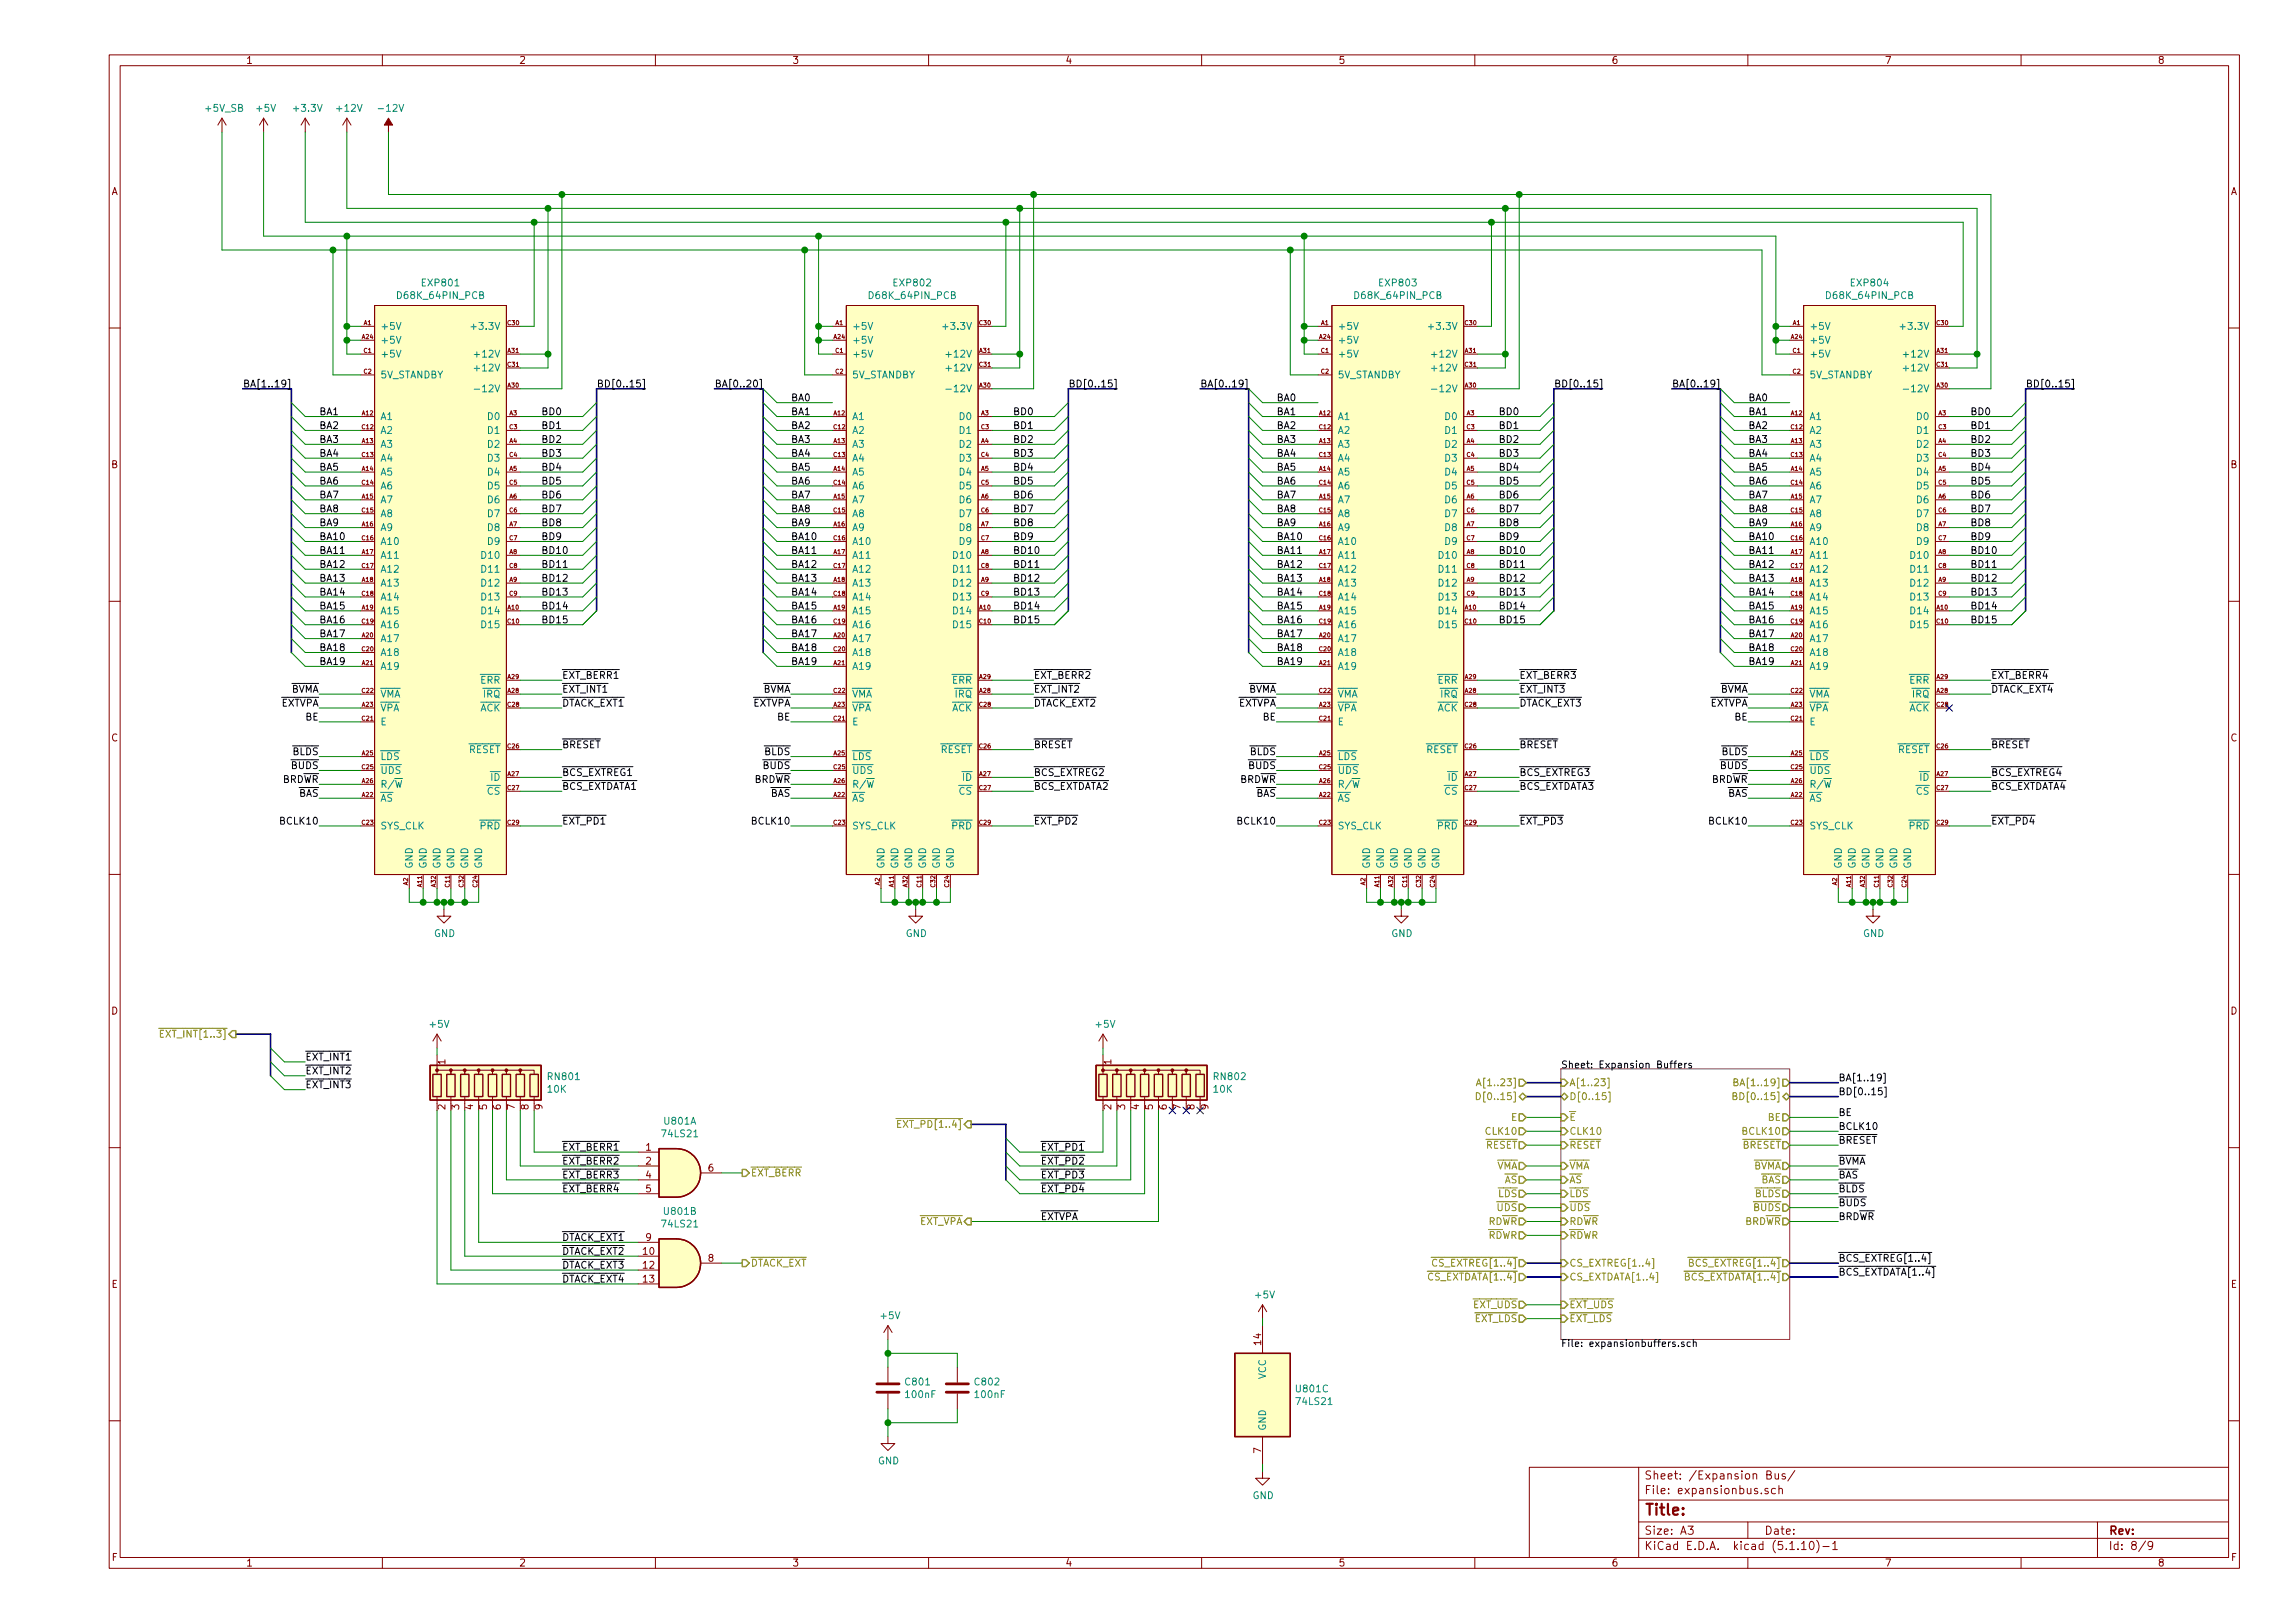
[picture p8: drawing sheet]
<svg xmlns="http://www.w3.org/2000/svg" width="420mm" height="297mm" viewBox="0 0 420 297" stroke-linecap="round" stroke-linejoin="round" font-family="sans-serif">
<defs><g id="words">
<text font-size="2.8" fill="#840000" x="301" y="277.3">Title:</text>
<g font-size="2.1" fill="#840000">
<text x="301" y="273.5">File: expansionbus.sch</text>
<text x="301" y="270.8">Sheet: /Expansion Bus/</text>
<text x="301" y="280.9">Size: A3</text>
<text x="323" y="280.9">Date:</text>
<text x="386" y="280.9">Rev:</text>
<text x="301" y="283.7">KiCad E.D.A. kicad (5.1.10)-1</text>
<text x="386" y="283.7">Id: 8/9</text>
</g>
<g font-size="1.8" fill="#840000">
<text x="45" y="11.7">1</text>
<text x="95" y="11.7">2</text>
<text x="145" y="11.7">3</text>
<text x="195" y="11.7">4</text>
<text x="245" y="11.7">5</text>
<text x="295" y="11.7">6</text>
<text x="345" y="11.7">7</text>
<text x="395" y="11.7">8</text>
<text x="20.4" y="35.7">A</text>
<text x="408.4" y="35.7">A</text>
<text x="20.4" y="85.7">B</text>
<text x="408.4" y="85.7">B</text>
<text x="20.4" y="135.7">C</text>
<text x="408.4" y="135.7">C</text>
<text x="20.4" y="185.7">D</text>
<text x="408.4" y="185.7">D</text>
<text x="81.5" y="194.8" transform="rotate(-90 81.5 194.8)">1</text>
<text x="203.5" y="194.8" transform="rotate(-90 203.5 194.8)">1</text>
<text x="81.5" y="203.1" transform="rotate(-90 81.5 203.1)">2</text>
<text x="84.1" y="203.1" transform="rotate(-90 84.1 203.1)">3</text>
<text x="86.6" y="203.1" transform="rotate(-90 86.6 203.1)">4</text>
<text x="89.2" y="203.1" transform="rotate(-90 89.2 203.1)">5</text>
<text x="91.7" y="203.1" transform="rotate(-90 91.7 203.1)">6</text>
<text x="94.2" y="203.1" transform="rotate(-90 94.2 203.1)">7</text>
<text x="96.8" y="203.1" transform="rotate(-90 96.8 203.1)">8</text>
<text x="99.3" y="203.1" transform="rotate(-90 99.3 203.1)">9</text>
<text x="203.5" y="203.1" transform="rotate(-90 203.5 203.1)">2</text>
<text x="206" y="203.1" transform="rotate(-90 206 203.1)">3</text>
<text x="208.5" y="203.1" transform="rotate(-90 208.5 203.1)">4</text>
<text x="211.1" y="203.1" transform="rotate(-90 211.1 203.1)">5</text>
<text x="213.6" y="203.1" transform="rotate(-90 213.6 203.1)">6</text>
<text x="216.2" y="203.1" transform="rotate(-90 216.2 203.1)">7</text>
<text x="218.7" y="203.1" transform="rotate(-90 218.7 203.1)">8</text>
<text x="221.2" y="203.1" transform="rotate(-90 221.2 203.1)">9</text>
<text x="118.3" y="210.6">1</text>
<text x="118.3" y="213.1">2</text>
<text x="118.3" y="215.7">4</text>
<text x="129.7" y="214.4">6</text>
<text x="118.3" y="218.2">5</text>
<text x="118.3" y="227.1">9</text>
<text x="117.8" y="229.7">10</text>
<text x="117.8" y="232.2">12</text>
<text x="129.7" y="230.9">8</text>
<text x="20.4" y="235.7">E</text>
<text x="117.8" y="234.7">13</text>
<text x="408.4" y="235.7">E</text>
<text x="230.9" y="246.1" transform="rotate(-90 230.9 246.1)">14</text>
<text x="230.9" y="265.9" transform="rotate(-90 230.9 265.9)">7</text>
<text x="20.5" y="285.7">F</text>
<text x="45" y="286.7">1</text>
<text x="95" y="286.7">2</text>
<text x="145" y="286.7">3</text>
<text x="195" y="286.7">4</text>
<text x="245" y="286.7">5</text>
<text x="295" y="286.7">6</text>
<text x="345" y="286.7">7</text>
<text x="395" y="286.7">8</text>
<text x="408.5" y="285.7">F</text>
</g>
<g font-size="1.8" fill="#008484">
<text x="37.7" y="20.5">+5V_SB</text>
<text x="47" y="20.5">+5V</text>
<text x="53.9" y="20.5">+3.3V</text>
<text x="61.8" y="20.5">+12V</text>
<text x="69.6" y="20.5">-12V</text>
<text x="77.4" y="52.4">EXP801</text>
<text x="163.8" y="52.4">EXP802</text>
<text x="252.7" y="52.4">EXP803</text>
<text x="339" y="52.4">EXP804</text>
<text x="73.1" y="54.7">D68K_64PIN_PCB</text>
<text x="159.4" y="54.7">D68K_64PIN_PCB</text>
<text x="248.3" y="54.7">D68K_64PIN_PCB</text>
<text x="334.7" y="54.7">D68K_64PIN_PCB</text>
<text x="69.6" y="60.4">+5V</text>
<text x="69.6" y="62.9">+5V</text>
<text x="69.6" y="65.4">+5V</text>
<text x="87" y="60.4">+3.3V</text>
<text x="87.5" y="65.4">+12V</text>
<text x="156" y="60.4">+5V</text>
<text x="156" y="62.9">+5V</text>
<text x="156" y="65.4">+5V</text>
<text x="173.4" y="60.4">+3.3V</text>
<text x="173.9" y="65.4">+12V</text>
<text x="244.9" y="60.4">+5V</text>
<text x="244.9" y="62.9">+5V</text>
<text x="244.9" y="65.4">+5V</text>
<text x="262.3" y="60.4">+3.3V</text>
<text x="262.8" y="65.4">+12V</text>
<text x="331.2" y="60.4">+5V</text>
<text x="331.2" y="62.9">+5V</text>
<text x="331.2" y="65.4">+5V</text>
<text x="348.6" y="60.4">+3.3V</text>
<text x="349.1" y="65.4">+12V</text>
<text x="69.6" y="69.3">5V_STANDBY</text>
<text x="87.5" y="68">+12V</text>
<text x="88" y="71.8">-12V</text>
<text x="156" y="69.3">5V_STANDBY</text>
<text x="173.9" y="68">+12V</text>
<text x="174.3" y="71.8">-12V</text>
<text x="244.9" y="69.3">5V_STANDBY</text>
<text x="262.8" y="68">+12V</text>
<text x="263.2" y="71.8">-12V</text>
<text x="331.2" y="69.3">5V_STANDBY</text>
<text x="349.1" y="68">+12V</text>
<text x="349.6" y="71.8">-12V</text>
<text x="69.6" y="76.9">A1</text>
<text x="89.4" y="76.9">D0</text>
<text x="156" y="76.9">A1</text>
<text x="175.8" y="76.9">D0</text>
<text x="244.9" y="76.9">A1</text>
<text x="264.7" y="76.9">D0</text>
<text x="331.2" y="76.9">A1</text>
<text x="351.1" y="76.9">D0</text>
<text x="69.6" y="82">A3</text>
<text x="69.6" y="79.4">A2</text>
<text x="89.4" y="82">D2</text>
<text x="89.4" y="79.4">D1</text>
<text x="156" y="82">A3</text>
<text x="156" y="79.4">A2</text>
<text x="175.8" y="82">D2</text>
<text x="175.8" y="79.4">D1</text>
<text x="244.9" y="82">A3</text>
<text x="244.9" y="79.4">A2</text>
<text x="264.7" y="82">D2</text>
<text x="264.7" y="79.4">D1</text>
<text x="331.2" y="82">A3</text>
<text x="331.2" y="79.4">A2</text>
<text x="351.1" y="82">D2</text>
<text x="351.1" y="79.4">D1</text>
<text x="69.6" y="87">A5</text>
<text x="69.6" y="84.5">A4</text>
<text x="69.6" y="89.6">A6</text>
<text x="89.4" y="87">D4</text>
<text x="89.4" y="84.5">D3</text>
<text x="89.4" y="89.6">D5</text>
<text x="156" y="87">A5</text>
<text x="156" y="84.5">A4</text>
<text x="156" y="89.6">A6</text>
<text x="175.8" y="87">D4</text>
<text x="175.8" y="84.5">D3</text>
<text x="175.8" y="89.6">D5</text>
<text x="244.9" y="87">A5</text>
<text x="244.9" y="84.5">A4</text>
<text x="244.9" y="89.6">A6</text>
<text x="264.7" y="87">D4</text>
<text x="264.7" y="84.5">D3</text>
<text x="264.7" y="89.6">D5</text>
<text x="331.2" y="87">A5</text>
<text x="331.2" y="84.5">A4</text>
<text x="331.2" y="89.6">A6</text>
<text x="351.1" y="87">D4</text>
<text x="351.1" y="84.5">D3</text>
<text x="351.1" y="89.6">D5</text>
<text x="69.6" y="92.1">A7</text>
<text x="69.6" y="94.7">A8</text>
<text x="89.4" y="92.1">D6</text>
<text x="89.4" y="94.7">D7</text>
<text x="156" y="92.1">A7</text>
<text x="156" y="94.7">A8</text>
<text x="175.8" y="92.1">D6</text>
<text x="175.8" y="94.7">D7</text>
<text x="244.9" y="92.1">A7</text>
<text x="244.9" y="94.7">A8</text>
<text x="264.7" y="92.1">D6</text>
<text x="264.7" y="94.7">D7</text>
<text x="331.2" y="92.1">A7</text>
<text x="331.2" y="94.7">A8</text>
<text x="351.1" y="92.1">D6</text>
<text x="351.1" y="94.7">D7</text>
<text x="69.6" y="97.2">A9</text>
<text x="69.6" y="99.7">A10</text>
<text x="89.4" y="97.2">D8</text>
<text x="89.4" y="99.7">D9</text>
<text x="156" y="97.2">A9</text>
<text x="156" y="99.7">A10</text>
<text x="175.8" y="97.2">D8</text>
<text x="175.8" y="99.7">D9</text>
<text x="244.9" y="97.2">A9</text>
<text x="244.9" y="99.7">A10</text>
<text x="264.7" y="97.2">D8</text>
<text x="264.7" y="99.7">D9</text>
<text x="331.2" y="97.2">A9</text>
<text x="331.2" y="99.7">A10</text>
<text x="351.1" y="97.2">D8</text>
<text x="351.1" y="99.7">D9</text>
<text x="69.6" y="102.3">A11</text>
<text x="69.6" y="107.4">A13</text>
<text x="69.6" y="104.8">A12</text>
<text x="88.4" y="102.3">D10</text>
<text x="88.4" y="107.4">D12</text>
<text x="88.4" y="104.8">D11</text>
<text x="156" y="102.3">A11</text>
<text x="156" y="107.4">A13</text>
<text x="156" y="104.8">A12</text>
<text x="174.8" y="102.3">D10</text>
<text x="174.8" y="107.4">D12</text>
<text x="174.8" y="104.8">D11</text>
<text x="244.9" y="102.3">A11</text>
<text x="244.9" y="107.4">A13</text>
<text x="244.9" y="104.8">A12</text>
<text x="263.7" y="102.3">D10</text>
<text x="263.7" y="107.4">D12</text>
<text x="263.7" y="104.8">D11</text>
<text x="331.2" y="102.3">A11</text>
<text x="331.2" y="107.4">A13</text>
<text x="331.2" y="104.8">A12</text>
<text x="350.1" y="102.3">D10</text>
<text x="350.1" y="107.4">D12</text>
<text x="350.1" y="104.8">D11</text>
<text x="69.6" y="112.4">A15</text>
<text x="69.6" y="109.9">A14</text>
<text x="88.4" y="112.4">D14</text>
<text x="88.4" y="109.9">D13</text>
<text x="156" y="112.4">A15</text>
<text x="156" y="109.9">A14</text>
<text x="174.8" y="112.4">D14</text>
<text x="174.8" y="109.9">D13</text>
<text x="244.9" y="112.4">A15</text>
<text x="244.9" y="109.9">A14</text>
<text x="263.7" y="112.4">D14</text>
<text x="263.7" y="109.9">D13</text>
<text x="331.2" y="112.4">A15</text>
<text x="331.2" y="109.9">A14</text>
<text x="350.1" y="112.4">D14</text>
<text x="350.1" y="109.9">D13</text>
<text x="69.6" y="117.5">A17</text>
<text x="69.6" y="115">A16</text>
<text x="88.4" y="115">D15</text>
<text x="156" y="117.5">A17</text>
<text x="156" y="115">A16</text>
<text x="174.8" y="115">D15</text>
<text x="244.9" y="117.5">A17</text>
<text x="244.9" y="115">A16</text>
<text x="263.7" y="115">D15</text>
<text x="331.2" y="117.5">A17</text>
<text x="331.2" y="115">A16</text>
<text x="350.1" y="115">D15</text>
<text x="69.6" y="122.6">A19</text>
<text x="69.6" y="120.1">A18</text>
<text x="88" y="125.1">ERR</text>
<text x="156" y="122.6">A19</text>
<text x="156" y="120.1">A18</text>
<text x="174.3" y="125.1">ERR</text>
<text x="244.9" y="122.6">A19</text>
<text x="244.9" y="120.1">A18</text>
<text x="263.2" y="125.1">ERR</text>
<text x="331.2" y="122.6">A19</text>
<text x="331.2" y="120.1">A18</text>
<text x="349.6" y="125.1">ERR</text>
<text x="69.6" y="130.2">VPA</text>
<text x="69.6" y="127.7">VMA</text>
<text x="87.9" y="130.2">ACK</text>
<text x="88.5" y="127.7">IRQ</text>
<text x="156" y="130.2">VPA</text>
<text x="156" y="127.7">VMA</text>
<text x="174.2" y="130.2">ACK</text>
<text x="174.9" y="127.7">IRQ</text>
<text x="244.9" y="130.2">VPA</text>
<text x="244.9" y="127.7">VMA</text>
<text x="263.1" y="130.2">ACK</text>
<text x="263.8" y="127.7">IRQ</text>
<text x="331.2" y="130.2">VPA</text>
<text x="331.2" y="127.7">VMA</text>
<text x="349.5" y="130.2">ACK</text>
<text x="350.2" y="127.7">IRQ</text>
<text x="69.6" y="132.8">E</text>
<text x="85.8" y="137.8">RESET</text>
<text x="156" y="132.8">E</text>
<text x="172.2" y="137.8">RESET</text>
<text x="244.9" y="132.8">E</text>
<text x="261.1" y="137.8">RESET</text>
<text x="331.2" y="132.8">E</text>
<text x="347.4" y="137.8">RESET</text>
<text x="69.6" y="139.1">LDS</text>
<text x="69.6" y="141.6">UDS</text>
<text x="89.9" y="142.9">ID</text>
<text x="156" y="139.1">LDS</text>
<text x="156" y="141.6">UDS</text>
<text x="176.3" y="142.9">ID</text>
<text x="244.9" y="139.1">LDS</text>
<text x="244.9" y="141.6">UDS</text>
<text x="265.2" y="142.9">ID</text>
<text x="331.2" y="139.1">LDS</text>
<text x="331.2" y="141.6">UDS</text>
<text x="351.5" y="142.9">ID</text>
<text x="69.6" y="146.7">AS</text>
<text x="69.6" y="144.2">R/W</text>
<text x="89.2" y="145.5">CS</text>
<text x="156" y="146.7">AS</text>
<text x="156" y="144.2">R/W</text>
<text x="175.6" y="145.5">CS</text>
<text x="244.9" y="146.7">AS</text>
<text x="244.9" y="144.2">R/W</text>
<text x="264.5" y="145.5">CS</text>
<text x="331.2" y="146.7">AS</text>
<text x="331.2" y="144.2">R/W</text>
<text x="350.9" y="145.5">CS</text>
<text x="69.6" y="151.8">SYS_CLK</text>
<text x="88" y="151.8">PRD</text>
<text x="156" y="151.8">SYS_CLK</text>
<text x="174.3" y="151.8">PRD</text>
<text x="244.9" y="151.8">SYS_CLK</text>
<text x="263.2" y="151.8">PRD</text>
<text x="331.2" y="151.8">SYS_CLK</text>
<text x="349.6" y="151.8">PRD</text>
<text x="75.6" y="159" transform="rotate(-90 75.6 159)">GND</text>
<text x="78.1" y="159" transform="rotate(-90 78.1 159)">GND</text>
<text x="80.6" y="159" transform="rotate(-90 80.6 159)">GND</text>
<text x="83.2" y="159" transform="rotate(-90 83.2 159)">GND</text>
<text x="85.7" y="159" transform="rotate(-90 85.7 159)">GND</text>
<text x="88.3" y="159" transform="rotate(-90 88.3 159)">GND</text>
<text x="161.9" y="159" transform="rotate(-90 161.9 159)">GND</text>
<text x="164.5" y="159" transform="rotate(-90 164.5 159)">GND</text>
<text x="167" y="159" transform="rotate(-90 167 159)">GND</text>
<text x="169.5" y="159" transform="rotate(-90 169.5 159)">GND</text>
<text x="172.1" y="159" transform="rotate(-90 172.1 159)">GND</text>
<text x="174.6" y="159" transform="rotate(-90 174.6 159)">GND</text>
<text x="250.8" y="159" transform="rotate(-90 250.8 159)">GND</text>
<text x="253.4" y="159" transform="rotate(-90 253.4 159)">GND</text>
<text x="255.9" y="159" transform="rotate(-90 255.9 159)">GND</text>
<text x="258.4" y="159" transform="rotate(-90 258.4 159)">GND</text>
<text x="261" y="159" transform="rotate(-90 261 159)">GND</text>
<text x="263.5" y="159" transform="rotate(-90 263.5 159)">GND</text>
<text x="337.2" y="159" transform="rotate(-90 337.2 159)">GND</text>
<text x="339.7" y="159" transform="rotate(-90 339.7 159)">GND</text>
<text x="342.3" y="159" transform="rotate(-90 342.3 159)">GND</text>
<text x="344.8" y="159" transform="rotate(-90 344.8 159)">GND</text>
<text x="347.3" y="159" transform="rotate(-90 347.3 159)">GND</text>
<text x="349.9" y="159" transform="rotate(-90 349.9 159)">GND</text>
<text x="79.5" y="171.5">GND</text>
<text x="165.8" y="171.5">GND</text>
<text x="254.7" y="171.5">GND</text>
<text x="341.1" y="171.5">GND</text>
<text x="78.8" y="188.1">+5V</text>
<text x="200.7" y="188.1">+5V</text>
<text x="100.5" y="197.7">RN801</text>
<text x="222.4" y="197.7">RN802</text>
<text x="100.3" y="200">10K</text>
<text x="222.2" y="200">10K</text>
<text x="121.4" y="208.1">74LS21</text>
<text x="121.7" y="205.8">U801A</text>
<text x="121.4" y="224.6">74LS21</text>
<text x="121.7" y="222.3">U801B</text>
<text x="229.9" y="237.6">+5V</text>
<text x="161.3" y="241.4">+5V</text>
<text x="165.9" y="253.6">C801</text>
<text x="165.9" y="255.9">100nF</text>
<text x="178.6" y="253.6">C802</text>
<text x="178.6" y="255.9">100nF</text>
<text x="231.8" y="252.4" transform="rotate(-90 231.8 252.4)">VCC</text>
<text x="237.4" y="254.8">U801C</text>
<text x="237.5" y="257.1">74LS21</text>
<text x="231.8" y="261.9" transform="rotate(-90 231.8 261.9)">GND</text>
<text x="160.7" y="268">GND</text>
<text x="229.3" y="274.4">GND</text>
</g>
<g font-size="1.8">
<text x="44.4" y="70.9">BA[1..19]</text>
<text x="109.2" y="70.9">BD[0..15]</text>
<text x="130.8" y="70.9">BA[0..20]</text>
<text x="195.6" y="70.9">BD[0..15]</text>
<text x="219.7" y="70.9">BA[0..19]</text>
<text x="284.5" y="70.9">BD[0..15]</text>
<text x="306.1" y="70.9">BA[0..19]</text>
<text x="370.8" y="70.9">BD[0..15]</text>
<text x="58.4" y="76">BA1</text>
<text x="99.1" y="76">BD0</text>
<text x="144.8" y="73.4">BA0</text>
<text x="144.8" y="76">BA1</text>
<text x="185.4" y="76">BD0</text>
<text x="233.7" y="76">BA1</text>
<text x="233.7" y="73.4">BA0</text>
<text x="274.3" y="76">BD0</text>
<text x="320" y="73.4">BA0</text>
<text x="320" y="76">BA1</text>
<text x="360.7" y="76">BD0</text>
<text x="58.4" y="83.6">BA4</text>
<text x="58.4" y="81.1">BA3</text>
<text x="58.4" y="78.5">BA2</text>
<text x="99.1" y="81.1">BD2</text>
<text x="99.1" y="83.6">BD3</text>
<text x="99.1" y="78.5">BD1</text>
<text x="144.8" y="78.5">BA2</text>
<text x="144.8" y="81.1">BA3</text>
<text x="144.8" y="83.6">BA4</text>
<text x="185.4" y="81.1">BD2</text>
<text x="185.4" y="83.6">BD3</text>
<text x="185.4" y="78.5">BD1</text>
<text x="233.7" y="83.6">BA4</text>
<text x="233.7" y="81.1">BA3</text>
<text x="233.7" y="78.5">BA2</text>
<text x="274.3" y="83.6">BD3</text>
<text x="274.3" y="81.1">BD2</text>
<text x="274.3" y="78.5">BD1</text>
<text x="320" y="78.5">BA2</text>
<text x="320" y="81.1">BA3</text>
<text x="320" y="83.6">BA4</text>
<text x="360.7" y="81.1">BD2</text>
<text x="360.7" y="78.5">BD1</text>
<text x="360.7" y="83.6">BD3</text>
<text x="58.4" y="88.7">BA6</text>
<text x="58.4" y="86.1">BA5</text>
<text x="99.1" y="88.7">BD5</text>
<text x="99.1" y="86.1">BD4</text>
<text x="144.8" y="86.1">BA5</text>
<text x="144.8" y="88.7">BA6</text>
<text x="185.4" y="86.1">BD4</text>
<text x="185.4" y="88.7">BD5</text>
<text x="233.7" y="88.7">BA6</text>
<text x="233.7" y="86.1">BA5</text>
<text x="274.3" y="88.7">BD5</text>
<text x="274.3" y="86.1">BD4</text>
<text x="320" y="88.7">BA6</text>
<text x="320" y="86.1">BA5</text>
<text x="360.7" y="86.1">BD4</text>
<text x="360.7" y="88.7">BD5</text>
<text x="58.4" y="93.8">BA8</text>
<text x="58.4" y="91.2">BA7</text>
<text x="99.1" y="93.8">BD7</text>
<text x="99.1" y="91.2">BD6</text>
<text x="144.8" y="91.2">BA7</text>
<text x="144.8" y="93.8">BA8</text>
<text x="185.4" y="91.2">BD6</text>
<text x="185.4" y="93.8">BD7</text>
<text x="233.7" y="93.8">BA8</text>
<text x="233.7" y="91.2">BA7</text>
<text x="274.3" y="93.8">BD7</text>
<text x="274.3" y="91.2">BD6</text>
<text x="320" y="93.8">BA8</text>
<text x="320" y="91.2">BA7</text>
<text x="360.7" y="91.2">BD6</text>
<text x="360.7" y="93.8">BD7</text>
<text x="58.4" y="101.4">BA11</text>
<text x="58.4" y="98.8">BA10</text>
<text x="58.4" y="96.3">BA9</text>
<text x="99.1" y="101.4">BD10</text>
<text x="99.1" y="98.8">BD9</text>
<text x="99.1" y="96.3">BD8</text>
<text x="144.8" y="96.3">BA9</text>
<text x="144.8" y="98.8">BA10</text>
<text x="144.8" y="101.4">BA11</text>
<text x="185.4" y="101.4">BD10</text>
<text x="185.4" y="96.3">BD8</text>
<text x="185.4" y="98.8">BD9</text>
<text x="233.7" y="98.8">BA10</text>
<text x="233.7" y="101.4">BA11</text>
<text x="233.7" y="96.3">BA9</text>
<text x="274.3" y="98.8">BD9</text>
<text x="274.3" y="101.4">BD10</text>
<text x="274.3" y="96.3">BD8</text>
<text x="320" y="101.4">BA11</text>
<text x="320" y="98.8">BA10</text>
<text x="320" y="96.3">BA9</text>
<text x="360.7" y="96.3">BD8</text>
<text x="360.7" y="98.8">BD9</text>
<text x="360.7" y="101.4">BD10</text>
<text x="58.4" y="106.5">BA13</text>
<text x="58.4" y="103.9">BA12</text>
<text x="99.1" y="106.5">BD12</text>
<text x="99.1" y="103.9">BD11</text>
<text x="144.8" y="103.9">BA12</text>
<text x="144.8" y="106.5">BA13</text>
<text x="185.4" y="106.5">BD12</text>
<text x="185.4" y="103.9">BD11</text>
<text x="233.7" y="106.5">BA13</text>
<text x="233.7" y="103.9">BA12</text>
<text x="274.3" y="106.5">BD12</text>
<text x="274.3" y="103.9">BD11</text>
<text x="320" y="106.5">BA13</text>
<text x="320" y="103.9">BA12</text>
<text x="360.7" y="103.9">BD11</text>
<text x="360.7" y="106.5">BD12</text>
<text x="58.4" y="111.5">BA15</text>
<text x="58.4" y="109">BA14</text>
<text x="99.1" y="111.5">BD14</text>
<text x="99.1" y="109">BD13</text>
<text x="144.8" y="109">BA14</text>
<text x="144.8" y="111.5">BA15</text>
<text x="185.4" y="109">BD13</text>
<text x="185.4" y="111.5">BD14</text>
<text x="233.7" y="111.5">BA15</text>
<text x="233.7" y="109">BA14</text>
<text x="274.3" y="111.5">BD14</text>
<text x="274.3" y="109">BD13</text>
<text x="320" y="109">BA14</text>
<text x="320" y="111.5">BA15</text>
<text x="360.7" y="111.5">BD14</text>
<text x="360.7" y="109">BD13</text>
<text x="58.4" y="119.2">BA18</text>
<text x="58.4" y="116.6">BA17</text>
<text x="58.4" y="114.1">BA16</text>
<text x="99.1" y="114.1">BD15</text>
<text x="144.8" y="116.6">BA17</text>
<text x="144.8" y="114.1">BA16</text>
<text x="144.8" y="119.2">BA18</text>
<text x="185.4" y="114.1">BD15</text>
<text x="233.7" y="119.2">BA18</text>
<text x="233.7" y="116.6">BA17</text>
<text x="233.7" y="114.1">BA16</text>
<text x="274.3" y="114.1">BD15</text>
<text x="320" y="119.2">BA18</text>
<text x="320" y="116.6">BA17</text>
<text x="320" y="114.1">BA16</text>
<text x="360.7" y="114.1">BD15</text>
<text x="58.4" y="121.7">BA19</text>
<text x="102.9" y="124.2">EXT_BERR1</text>
<text x="144.8" y="121.7">BA19</text>
<text x="189.2" y="124.2">EXT_BERR2</text>
<text x="233.7" y="121.7">BA19</text>
<text x="278.1" y="124.2">EXT_BERR3</text>
<text x="320" y="121.7">BA19</text>
<text x="364.5" y="124.2">EXT_BERR4</text>
<text x="51.3" y="129.3">EXTVPA</text>
<text x="53.2" y="126.8">BVMA</text>
<text x="56" y="131.9">BE</text>
<text x="102.9" y="126.8">EXT_INT1</text>
<text x="102.9" y="129.3">DTACK_EXT1</text>
<text x="137.7" y="129.3">EXTVPA</text>
<text x="139.6" y="126.8">BVMA</text>
<text x="142.3" y="131.9">BE</text>
<text x="189.2" y="129.3">DTACK_EXT2</text>
<text x="189.2" y="126.8">EXT_INT2</text>
<text x="226.6" y="129.3">EXTVPA</text>
<text x="228.5" y="126.8">BVMA</text>
<text x="231.2" y="131.9">BE</text>
<text x="278.1" y="126.8">EXT_INT3</text>
<text x="278.1" y="129.3">DTACK_EXT3</text>
<text x="313" y="129.3">EXTVPA</text>
<text x="314.8" y="126.8">BVMA</text>
<text x="317.6" y="131.9">BE</text>
<text x="364.5" y="126.8">DTACK_EXT4</text>
<text x="102.9" y="136.9">BRESET</text>
<text x="189.2" y="136.9">BRESET</text>
<text x="278.1" y="136.9">BRESET</text>
<text x="364.5" y="136.9">BRESET</text>
<text x="51.6" y="143.3">BRDWR</text>
<text x="53.4" y="140.8">BUDS</text>
<text x="53.6" y="138.2">BLDS</text>
<text x="102.9" y="142">BCS_EXTREG1</text>
<text x="138" y="143.3">BRDWR</text>
<text x="139.8" y="140.8">BUDS</text>
<text x="140" y="138.2">BLDS</text>
<text x="189.2" y="142">BCS_EXTREG2</text>
<text x="226.9" y="143.3">BRDWR</text>
<text x="228.7" y="140.8">BUDS</text>
<text x="228.9" y="138.2">BLDS</text>
<text x="278.1" y="142">BCS_EXTREG3</text>
<text x="313.3" y="143.3">BRDWR</text>
<text x="315" y="140.8">BUDS</text>
<text x="315.2" y="138.2">BLDS</text>
<text x="364.5" y="142">BCS_EXTREG4</text>
<text x="54.7" y="145.8">BAS</text>
<text x="102.9" y="144.6">BCS_EXTDATA1</text>
<text x="141" y="145.8">BAS</text>
<text x="189.2" y="144.6">BCS_EXTDATA2</text>
<text x="229.9" y="145.8">BAS</text>
<text x="278.1" y="144.6">BCS_EXTDATA3</text>
<text x="316.3" y="145.8">BAS</text>
<text x="364.5" y="144.6">BCS_EXTDATA4</text>
<text x="51.5" y="150.9">BCLK10</text>
<text x="102.9" y="150.9">EXT_PD1</text>
<text x="137.9" y="150.9">BCLK10</text>
<text x="189.2" y="150.9">EXT_PD2</text>
<text x="226.8" y="150.9">BCLK10</text>
<text x="278.1" y="150.9">EXT_PD3</text>
<text x="313.2" y="150.9">BCLK10</text>
<text x="364.5" y="150.9">EXT_PD4</text>
<text x="55.9" y="194.1">EXT_INT1</text>
<text x="55.9" y="196.6">EXT_INT2</text>
<text x="285.8" y="195.5">Sheet: Expansion Buffers</text>
<text x="336.5" y="197.9">BA[1..19]</text>
<text x="55.9" y="199.2">EXT_INT3</text>
<text x="336.5" y="200.4">BD[0..15]</text>
<text x="336.5" y="204.3">BE</text>
<text x="336.5" y="209.3">BRESET</text>
<text x="336.5" y="206.8">BCLK10</text>
<text x="102.9" y="215.7">EXT_BERR3</text>
<text x="102.9" y="213.1">EXT_BERR2</text>
<text x="102.9" y="210.6">EXT_BERR1</text>
<text x="190.5" y="215.7">EXT_PD3</text>
<text x="190.5" y="210.6">EXT_PD1</text>
<text x="190.5" y="213.1">EXT_PD2</text>
<text x="336.5" y="215.7">BAS</text>
<text x="336.5" y="213.1">BVMA</text>
<text x="102.9" y="218.2">EXT_BERR4</text>
<text x="190.5" y="218.2">EXT_PD4</text>
<text x="336.5" y="218.2">BLDS</text>
<text x="336.5" y="220.8">BUDS</text>
<text x="102.9" y="227.1">DTACK_EXT1</text>
<text x="190.5" y="223.3">EXTVPA</text>
<text x="336.5" y="223.3">BRDWR</text>
<text x="102.9" y="229.7">DTACK_EXT2</text>
<text x="102.9" y="232.2">DTACK_EXT3</text>
<text x="336.5" y="230.9">BCS_EXTREG[1..4]</text>
<text x="336.5" y="233.5">BCS_EXTDATA[1..4]</text>
<text x="102.9" y="234.7">DTACK_EXT4</text>
<text x="285.8" y="246.5">File: expansionbuffers.sch</text>
</g>
<g font-size="1.8" fill="#848400">
<text x="30.3" y="189.9">EXT_INT[1..3]</text>
<text x="271.5" y="201.3">D[0..15]</text>
<text x="271.5" y="198.8">A[1..23]</text>
<text x="287.3" y="198.8">A[1..23]</text>
<text x="287.3" y="201.3">D[0..15]</text>
<text x="318.5" y="198.8">BA[1..19]</text>
<text x="318.5" y="201.3">BD[0..15]</text>
<text x="165.3" y="206.4">EXT_PD[1..4]</text>
<text x="272.3" y="207.7">CLK10</text>
<text x="276.7" y="205.1">E</text>
<text x="287.3" y="207.7">CLK10</text>
<text x="287.3" y="205.1">E</text>
<text x="319.3" y="207.7">BCLK10</text>
<text x="323.7" y="205.1">BE</text>
<text x="137.4" y="215.3">EXT_BERR</text>
<text x="272" y="210.2">RESET</text>
<text x="273.9" y="214">VMA</text>
<text x="287.3" y="210.2">RESET</text>
<text x="287.3" y="214">VMA</text>
<text x="319" y="210.2">BRESET</text>
<text x="320.9" y="214">BVMA</text>
<text x="274.1" y="221.7">UDS</text>
<text x="274.3" y="219.1">LDS</text>
<text x="275.4" y="216.6">AS</text>
<text x="287.3" y="219.1">LDS</text>
<text x="287.3" y="221.7">UDS</text>
<text x="287.3" y="216.6">AS</text>
<text x="321.1" y="221.7">BUDS</text>
<text x="321.3" y="219.1">BLDS</text>
<text x="322.4" y="216.6">BAS</text>
<text x="168.2" y="224.2">EXT_VPA</text>
<text x="272.4" y="224.2">RDWR</text>
<text x="272.4" y="226.7">RDWR</text>
<text x="287.3" y="226.7">RDWR</text>
<text x="287.3" y="224.2">RDWR</text>
<text x="319.4" y="224.2">BRDWR</text>
<text x="137.4" y="231.8">DTACK_EXT</text>
<text x="263" y="231.8">CS_EXTREG[1..4]</text>
<text x="287.3" y="231.8">CS_EXTREG[1..4]</text>
<text x="310" y="231.8">BCS_EXTREG[1..4]</text>
<text x="262" y="234.4">CS_EXTDATA[1..4]</text>
<text x="269.7" y="239.4">EXT_UDS</text>
<text x="287.3" y="239.4">EXT_UDS</text>
<text x="287.3" y="234.4">CS_EXTDATA[1..4]</text>
<text x="308.9" y="234.4">BCS_EXTDATA[1..4]</text>
<text x="269.9" y="242">EXT_LDS</text>
<text x="287.3" y="242">EXT_LDS</text>
</g>
<g font-size="1.1" fill="#840000">
<text x="66.6" y="59.5">A1</text>
<text x="93" y="59.5">C30</text>
<text x="153" y="59.5">A1</text>
<text x="179.3" y="59.5">C30</text>
<text x="241.9" y="59.5">A1</text>
<text x="268.2" y="59.5">C30</text>
<text x="328.2" y="59.5">A1</text>
<text x="354.6" y="59.5">C30</text>
<text x="66.3" y="62">A24</text>
<text x="66.6" y="64.6">C1</text>
<text x="93" y="64.6">A31</text>
<text x="152.7" y="62">A24</text>
<text x="153" y="64.6">C1</text>
<text x="179.3" y="64.6">A31</text>
<text x="241.6" y="62">A24</text>
<text x="241.9" y="64.6">C1</text>
<text x="268.2" y="64.6">A31</text>
<text x="327.9" y="62">A24</text>
<text x="328.2" y="64.6">C1</text>
<text x="354.6" y="64.6">A31</text>
<text x="66.6" y="68.4">C2</text>
<text x="93" y="70.9">A30</text>
<text x="93" y="67.1">C31</text>
<text x="153" y="68.4">C2</text>
<text x="179.3" y="70.9">A30</text>
<text x="179.3" y="67.1">C31</text>
<text x="241.9" y="68.4">C2</text>
<text x="268.2" y="70.9">A30</text>
<text x="268.2" y="67.1">C31</text>
<text x="328.2" y="68.4">C2</text>
<text x="354.6" y="70.9">A30</text>
<text x="354.6" y="67.1">C31</text>
<text x="66.3" y="76">A12</text>
<text x="93.3" y="76">A3</text>
<text x="152.7" y="76">A12</text>
<text x="179.7" y="76">A3</text>
<text x="241.6" y="76">A12</text>
<text x="268.6" y="76">A3</text>
<text x="327.9" y="76">A12</text>
<text x="354.9" y="76">A3</text>
<text x="66.3" y="81.1">A13</text>
<text x="66.3" y="78.5">C12</text>
<text x="66.3" y="83.6">C13</text>
<text x="93.3" y="81.1">A4</text>
<text x="93.3" y="78.5">C3</text>
<text x="93.3" y="83.6">C4</text>
<text x="152.7" y="81.1">A13</text>
<text x="152.7" y="78.5">C12</text>
<text x="152.7" y="83.6">C13</text>
<text x="179.7" y="81.1">A4</text>
<text x="179.7" y="78.5">C3</text>
<text x="179.7" y="83.6">C4</text>
<text x="241.6" y="81.1">A13</text>
<text x="241.6" y="78.5">C12</text>
<text x="241.6" y="83.6">C13</text>
<text x="268.6" y="81.1">A4</text>
<text x="268.6" y="78.5">C3</text>
<text x="268.6" y="83.6">C4</text>
<text x="327.9" y="81.1">A13</text>
<text x="327.9" y="78.5">C12</text>
<text x="327.9" y="83.6">C13</text>
<text x="354.9" y="81.1">A4</text>
<text x="354.9" y="78.5">C3</text>
<text x="354.9" y="83.6">C4</text>
<text x="66.3" y="86.2">A14</text>
<text x="66.3" y="88.7">C14</text>
<text x="93.3" y="86.2">A5</text>
<text x="93.3" y="88.7">C5</text>
<text x="152.7" y="86.2">A14</text>
<text x="152.7" y="88.7">C14</text>
<text x="179.7" y="86.2">A5</text>
<text x="179.7" y="88.7">C5</text>
<text x="241.6" y="86.2">A14</text>
<text x="241.6" y="88.7">C14</text>
<text x="268.6" y="86.2">A5</text>
<text x="268.6" y="88.7">C5</text>
<text x="327.9" y="86.2">A14</text>
<text x="327.9" y="88.7">C14</text>
<text x="354.9" y="86.2">A5</text>
<text x="354.9" y="88.7">C5</text>
<text x="66.3" y="91.2">A15</text>
<text x="66.3" y="93.8">C15</text>
<text x="93.3" y="91.2">A6</text>
<text x="93.3" y="93.8">C6</text>
<text x="152.7" y="91.2">A15</text>
<text x="152.7" y="93.8">C15</text>
<text x="179.7" y="91.2">A6</text>
<text x="179.7" y="93.8">C6</text>
<text x="241.6" y="91.2">A15</text>
<text x="241.6" y="93.8">C15</text>
<text x="268.6" y="91.2">A6</text>
<text x="268.6" y="93.8">C6</text>
<text x="327.9" y="91.2">A15</text>
<text x="327.9" y="93.8">C15</text>
<text x="354.9" y="91.2">A6</text>
<text x="354.9" y="93.8">C6</text>
<text x="66.3" y="96.3">A16</text>
<text x="66.3" y="101.4">A17</text>
<text x="66.3" y="98.9">C16</text>
<text x="93.3" y="96.3">A7</text>
<text x="93.3" y="101.4">A8</text>
<text x="93.3" y="98.9">C7</text>
<text x="152.7" y="96.3">A16</text>
<text x="152.7" y="101.4">A17</text>
<text x="152.7" y="98.9">C16</text>
<text x="179.7" y="96.3">A7</text>
<text x="179.7" y="101.4">A8</text>
<text x="179.7" y="98.9">C7</text>
<text x="241.6" y="96.3">A16</text>
<text x="241.6" y="101.4">A17</text>
<text x="241.6" y="98.9">C16</text>
<text x="268.6" y="96.3">A7</text>
<text x="268.6" y="101.4">A8</text>
<text x="268.6" y="98.9">C7</text>
<text x="327.9" y="96.3">A16</text>
<text x="327.9" y="101.4">A17</text>
<text x="327.9" y="98.9">C16</text>
<text x="354.9" y="96.3">A7</text>
<text x="354.9" y="101.4">A8</text>
<text x="354.9" y="98.9">C7</text>
<text x="66.3" y="106.5">A18</text>
<text x="66.3" y="103.9">C17</text>
<text x="93.3" y="106.5">A9</text>
<text x="93.3" y="103.9">C8</text>
<text x="152.7" y="106.5">A18</text>
<text x="152.7" y="103.9">C17</text>
<text x="179.7" y="106.5">A9</text>
<text x="179.7" y="103.9">C8</text>
<text x="241.6" y="106.5">A18</text>
<text x="241.6" y="103.9">C17</text>
<text x="268.6" y="106.5">A9</text>
<text x="268.6" y="103.9">C8</text>
<text x="327.9" y="106.5">A18</text>
<text x="327.9" y="103.9">C17</text>
<text x="354.9" y="106.5">A9</text>
<text x="354.9" y="103.9">C8</text>
<text x="66.3" y="111.6">A19</text>
<text x="66.3" y="109">C18</text>
<text x="93" y="111.6">A10</text>
<text x="93.3" y="109">C9</text>
<text x="152.7" y="111.6">A19</text>
<text x="152.7" y="109">C18</text>
<text x="179.3" y="111.6">A10</text>
<text x="179.7" y="109">C9</text>
<text x="241.6" y="111.6">A19</text>
<text x="241.6" y="109">C18</text>
<text x="268.2" y="111.6">A10</text>
<text x="268.6" y="109">C9</text>
<text x="327.9" y="111.6">A19</text>
<text x="327.9" y="109">C18</text>
<text x="354.6" y="111.6">A10</text>
<text x="354.9" y="109">C9</text>
<text x="66.3" y="116.6">A20</text>
<text x="66.3" y="114.1">C19</text>
<text x="66.3" y="119.2">C20</text>
<text x="93" y="114.1">C10</text>
<text x="152.7" y="116.6">A20</text>
<text x="152.7" y="114.1">C19</text>
<text x="152.7" y="119.2">C20</text>
<text x="179.3" y="114.1">C10</text>
<text x="241.6" y="116.6">A20</text>
<text x="241.6" y="114.1">C19</text>
<text x="241.6" y="119.2">C20</text>
<text x="268.2" y="114.1">C10</text>
<text x="327.9" y="116.6">A20</text>
<text x="327.9" y="114.1">C19</text>
<text x="327.9" y="119.2">C20</text>
<text x="354.6" y="114.1">C10</text>
<text x="66.3" y="121.7">A21</text>
<text x="93" y="124.3">A29</text>
<text x="152.7" y="121.7">A21</text>
<text x="179.3" y="124.3">A29</text>
<text x="241.6" y="121.7">A21</text>
<text x="268.2" y="124.3">A29</text>
<text x="327.9" y="121.7">A21</text>
<text x="354.6" y="124.3">A29</text>
<text x="66.3" y="129.3">A23</text>
<text x="66.3" y="131.9">C21</text>
<text x="66.3" y="126.8">C22</text>
<text x="93" y="126.8">A28</text>
<text x="93" y="129.3">C28</text>
<text x="152.7" y="129.3">A23</text>
<text x="152.7" y="131.9">C21</text>
<text x="152.7" y="126.8">C22</text>
<text x="179.3" y="126.8">A28</text>
<text x="179.3" y="129.3">C28</text>
<text x="241.6" y="129.3">A23</text>
<text x="241.6" y="131.9">C21</text>
<text x="241.6" y="126.8">C22</text>
<text x="268.2" y="126.8">A28</text>
<text x="268.2" y="129.3">C28</text>
<text x="327.9" y="129.3">A23</text>
<text x="327.9" y="131.9">C21</text>
<text x="327.9" y="126.8">C22</text>
<text x="354.6" y="126.8">A28</text>
<text x="354.6" y="129.3">C28</text>
<text x="93" y="137">C26</text>
<text x="179.3" y="137">C26</text>
<text x="268.2" y="137">C26</text>
<text x="354.6" y="137">C26</text>
<text x="66.3" y="138.2">A25</text>
<text x="66.3" y="143.3">A26</text>
<text x="66.3" y="140.8">C25</text>
<text x="93" y="142">A27</text>
<text x="152.7" y="138.2">A25</text>
<text x="152.7" y="143.3">A26</text>
<text x="152.7" y="140.8">C25</text>
<text x="179.3" y="142">A27</text>
<text x="241.6" y="138.2">A25</text>
<text x="241.6" y="143.3">A26</text>
<text x="241.6" y="140.8">C25</text>
<text x="268.2" y="142">A27</text>
<text x="327.9" y="138.2">A25</text>
<text x="327.9" y="143.3">A26</text>
<text x="327.9" y="140.8">C25</text>
<text x="354.6" y="142">A27</text>
<text x="66.3" y="145.9">A22</text>
<text x="93" y="144.6">C27</text>
<text x="152.7" y="145.9">A22</text>
<text x="179.3" y="144.6">C27</text>
<text x="241.6" y="145.9">A22</text>
<text x="268.2" y="144.6">C27</text>
<text x="327.9" y="145.9">A22</text>
<text x="354.6" y="144.6">C27</text>
<text x="66.3" y="150.9">C23</text>
<text x="93" y="150.9">C29</text>
<text x="152.7" y="150.9">C23</text>
<text x="179.3" y="150.9">C29</text>
<text x="241.6" y="150.9">C23</text>
<text x="268.2" y="150.9">C29</text>
<text x="327.9" y="150.9">C23</text>
<text x="354.6" y="150.9">C29</text>
<text x="74.7" y="162" transform="rotate(-90 74.7 162)">A2</text>
<text x="77.2" y="162.3" transform="rotate(-90 77.2 162.3)">A11</text>
<text x="79.8" y="162.3" transform="rotate(-90 79.8 162.3)">A32</text>
<text x="82.3" y="162.3" transform="rotate(-90 82.3 162.3)">C11</text>
<text x="84.9" y="162.3" transform="rotate(-90 84.9 162.3)">C32</text>
<text x="87.4" y="162.3" transform="rotate(-90 87.4 162.3)">C24</text>
<text x="161.1" y="162" transform="rotate(-90 161.1 162)">A2</text>
<text x="163.6" y="162.3" transform="rotate(-90 163.6 162.3)">A11</text>
<text x="166.1" y="162.3" transform="rotate(-90 166.1 162.3)">A32</text>
<text x="168.7" y="162.3" transform="rotate(-90 168.7 162.3)">C11</text>
<text x="171.2" y="162.3" transform="rotate(-90 171.2 162.3)">C32</text>
<text x="173.8" y="162.3" transform="rotate(-90 173.8 162.3)">C24</text>
<text x="250" y="162" transform="rotate(-90 250 162)">A2</text>
<text x="252.5" y="162.3" transform="rotate(-90 252.5 162.3)">A11</text>
<text x="255" y="162.3" transform="rotate(-90 255 162.3)">A32</text>
<text x="257.6" y="162.3" transform="rotate(-90 257.6 162.3)">C11</text>
<text x="260.1" y="162.3" transform="rotate(-90 260.1 162.3)">C32</text>
<text x="262.7" y="162.3" transform="rotate(-90 262.7 162.3)">C24</text>
<text x="336.3" y="162" transform="rotate(-90 336.3 162)">A2</text>
<text x="338.9" y="162.3" transform="rotate(-90 338.9 162.3)">A11</text>
<text x="341.4" y="162.3" transform="rotate(-90 341.4 162.3)">A32</text>
<text x="343.9" y="162.3" transform="rotate(-90 343.9 162.3)">C11</text>
<text x="346.5" y="162.3" transform="rotate(-90 346.5 162.3)">C32</text>
<text x="349" y="162.3" transform="rotate(-90 349 162.3)">C24</text>
</g>
</g></defs>
<g fill="none" stroke="#840000" stroke-width=".18">
<path d="M20 10h390v277h-390zM22 12h386v273.1h-386zM70 10v2M120 10v2M170 10v2M220 10v2M270 10v2M320 10v2M370 10v2M40.6 21.6l-.7 1.3M40.6 21.6v2.6M40.6 21.6l.8 1.3"/>
<path d="M48.3 21.6l-.8 1.3M48.3 21.6v2.6M48.3 21.6l.7 1.3M55.9 21.6l-.8 1.3M55.9 21.6v2.6M55.9 21.6l.7 1.3M63.5 21.6l-.8 1.3M63.5 21.6v2.6M63.5 21.6l.8 1.3M66 59.7h2.6M68.6 55.9h24.1v104.2h-24.1zM92.7 59.7h2.5"/>
<path d="M152.4 59.7h2.5M154.9 55.9h24.2v104.2h-24.2zM179.1 59.7h2.5M241.3 59.7h2.5M243.8 55.9h24.2v104.2h-24.2zM268 59.7h2.5M327.7 59.7h2.5M330.2 55.9h24.1v104.2h-24.1zM354.3 59.7h2.6M20 60h2M66 76.2h2.6M66 62.3h2.6"/>
<path d="M66 64.8h2.6M66 78.8h2.6M66 68.6h2.6M92.7 76.2h2.5M92.7 71.2h2.5M92.7 64.8h2.5M92.7 78.8h2.5M92.7 67.3h2.5M152.4 76.2h2.5M152.4 62.3h2.5M152.4 64.8h2.5M152.4 78.8h2.5"/>
<path d="M152.4 68.6h2.5M179.1 76.2h2.5M179.1 71.2h2.5M179.1 64.8h2.5M179.1 78.8h2.5M179.1 67.3h2.5M241.3 76.2h2.5M241.3 62.3h2.5M241.3 64.8h2.5M241.3 78.8h2.5M241.3 68.6h2.5M268 76.2h2.5"/>
<path d="M268 71.2h2.5M268 64.8h2.5M268 78.8h2.5M268 67.3h2.5M327.7 76.2h2.5M327.7 62.3h2.5M327.7 64.8h2.5M327.7 78.8h2.5M327.7 68.6h2.5M354.3 76.2h2.6M354.3 71.2h2.6M354.3 64.8h2.6"/>
<path d="M354.3 78.8h2.6M354.3 67.3h2.6M408 60h2M66 81.3h2.6M66 86.4h2.6M66 91.5h2.6M66 96.6h2.6M66 83.9h2.6M66 88.9h2.6M66 94h2.6M66 99.1h2.6M92.7 81.3h2.5"/>
<path d="M92.7 86.4h2.5M92.7 91.5h2.5M92.7 96.6h2.5M92.7 83.9h2.5M92.7 88.9h2.5M92.7 94h2.5M92.7 99.1h2.5M152.4 81.3h2.5M152.4 86.4h2.5M152.4 91.5h2.5M152.4 96.6h2.5M152.4 83.9h2.5"/>
<path d="M152.4 88.9h2.5M152.4 94h2.5M152.4 99.1h2.5M179.1 81.3h2.5M179.1 86.4h2.5M179.1 91.5h2.5M179.1 96.6h2.5M179.1 83.9h2.5M179.1 88.9h2.5M179.1 94h2.5M179.1 99.1h2.5M241.3 81.3h2.5"/>
<path d="M241.3 86.4h2.5M241.3 91.5h2.5M241.3 96.6h2.5M241.3 83.9h2.5M241.3 88.9h2.5M241.3 94h2.5M241.3 99.1h2.5M268 81.3h2.5M268 86.4h2.5M268 91.5h2.5M268 96.6h2.5M268 83.9h2.5"/>
<path d="M268 88.9h2.5M268 94h2.5M268 99.1h2.5M327.7 81.3h2.5M327.7 86.4h2.5M327.7 91.5h2.5M327.7 96.6h2.5M327.7 83.9h2.5M327.7 88.9h2.5M327.7 94h2.5M327.7 99.1h2.5M354.3 81.3h2.6"/>
<path d="M354.3 86.4h2.6M354.3 91.5h2.6M354.3 96.6h2.6M354.3 83.9h2.6M354.3 88.9h2.6M354.3 94h2.6M354.3 99.1h2.6M20 110h2M66 111.8h2.6M66 101.6h2.6M66 106.7h2.6M66 116.9h2.6"/>
<path d="M66 114.3h2.6M66 104.2h2.6M66 109.3h2.6M66 119.4h2.6M92.7 111.8h2.5M92.7 101.6h2.5M92.7 106.7h2.5M92.7 114.3h2.5M92.7 104.2h2.5M92.7 109.3h2.5M152.4 111.8h2.5M152.4 101.6h2.5"/>
<path d="M152.4 106.7h2.5M152.4 116.9h2.5M152.4 114.3h2.5M152.4 104.2h2.5M152.4 109.3h2.5M152.4 119.4h2.5M179.1 111.8h2.5M179.1 101.6h2.5M179.1 106.7h2.5M179.1 114.3h2.5M179.1 104.2h2.5M179.1 109.3h2.5"/>
<path d="M241.3 111.8h2.5M241.3 101.6h2.5M241.3 106.7h2.5M241.3 116.9h2.5M241.3 114.3h2.5M241.3 104.2h2.5M241.3 109.3h2.5M241.3 119.4h2.5M268 111.8h2.5M268 101.6h2.5M268 106.7h2.5M268 114.3h2.5"/>
<path d="M268 104.2h2.5M268 109.3h2.5M327.7 111.8h2.5M327.7 101.6h2.5M327.7 106.7h2.5M327.7 116.9h2.5M327.7 114.3h2.5M327.7 104.2h2.5M327.7 109.3h2.5M327.7 119.4h2.5M354.3 111.8h2.6M354.3 101.6h2.6"/>
<path d="M354.3 106.7h2.6M354.3 114.3h2.6M354.3 104.2h2.6M354.3 109.3h2.6M408 110h2M66 122h2.6M66 129.6h2.6M66 138.5h2.6M66 127h2.6M66 132.1h2.6M92.7 129.6h2.5M92.7 127h2.5"/>
<path d="M92.7 124.5h2.5M92.7 137.2h2.5M152.4 122h2.5M152.4 129.6h2.5M152.4 138.5h2.5M152.4 127h2.5M152.4 132.1h2.5M179.1 129.6h2.5M179.1 127h2.5M179.1 124.5h2.5M179.1 137.2h2.5M241.3 122h2.5"/>
<path d="M241.3 129.6h2.5M241.3 138.5h2.5M241.3 127h2.5M241.3 132.1h2.5M268 129.6h2.5M268 127h2.5M268 124.5h2.5M268 137.2h2.5M327.7 122h2.5M327.7 129.6h2.5M327.7 138.5h2.5M327.7 127h2.5"/>
<path d="M327.7 132.1h2.5M354.3 129.6h2.6M354.3 127h2.6M354.3 124.5h2.6M354.3 137.2h2.6M66 146.1h2.6M66 143.5h2.6M66 151.2h2.6M66 141h2.6M92.7 142.3h2.5M92.7 151.2h2.5M92.7 144.8h2.5"/>
<path d="M152.4 146.1h2.5M152.4 143.5h2.5M152.4 151.2h2.5M152.4 141h2.5M179.1 142.3h2.5M179.1 151.2h2.5M179.1 144.8h2.5M241.3 146.1h2.5M241.3 143.5h2.5M241.3 151.2h2.5M241.3 141h2.5M268 142.3h2.5"/>
<path d="M268 151.2h2.5M268 144.8h2.5M327.7 146.1h2.5M327.7 143.5h2.5M327.7 151.2h2.5M327.7 141h2.5M354.3 142.3h2.6M354.3 151.2h2.6M354.3 144.8h2.6M20 160h2M74.9 160.1v2.5M77.5 160.1v2.5"/>
<path d="M80 160.1v2.5M81.3 166.4v1.3h1.2l-1.2 1.2-1.3-1.2h1.3M82.5 160.1v2.5M85.1 160.1v2.5M87.6 160.1v2.5M161.3 160.1v2.5M163.8 160.1v2.5M166.4 160.1v2.5M167.6 166.4v1.3h1.3l-1.3 1.2-1.2-1.2h1.2M168.9 160.1v2.5M171.4 160.1v2.5M174 160.1v2.5"/>
<path d="M250.2 160.1v2.5M252.7 160.1v2.5M255.3 160.1v2.5M256.5 166.4v1.3h1.3l-1.3 1.2-1.2-1.2h1.2M257.8 160.1v2.5M260.3 160.1v2.5M262.9 160.1v2.5M336.5 160.1v2.5M339.1 160.1v2.5M341.6 160.1v2.5M342.9 166.4v1.3h1.3l-1.3 1.2-1.3-1.2h1.3M344.2 160.1v2.5"/>
<path d="M346.7 160.1v2.5M349.2 160.1v2.5M408 160h2M80 196.6v-.7h2.5v.7v-.7h2.6v.7v-.7h2.5v.7v-.7h2.6v.7v-.7h2.5v.7v-.7h2.5v.7v-.7h2.6v.7M80 189.3l-.8 1.2M80 189.3v2.5M80 193.1v2.5M80 189.3l.8 1.2M201.9 196.6v-.7h2.6v.7v-.7h2.5v.7v-.7h2.5v.7v-.7h2.6v.7v-.7h2.5v.7v-.7h2.6v.7v-.7h2.5v.7M201.9 189.3l-.7 1.2M201.9 189.3v2.5M201.9 193.1v2.5"/>
<path d="M201.9 189.3l.8 1.2M20 210h2M80 200.7v1.3M82.5 200.7v1.3M85.1 200.7v1.3M87.6 200.7v1.3M90.2 200.7v1.3M92.7 200.7v1.3M95.2 200.7v1.3M97.8 200.7v1.3M116.8 210.9h3.8M116.8 213.4h3.8"/>
<path d="M116.8 215.9h3.8M116.8 218.5h3.8M128.3 214.7h3.8M201.9 200.7v1.3M204.5 200.7v1.3M207 200.7v1.3M209.5 200.7v1.3M212.1 200.7v1.3M214.6 200.7v1.3M217.2 200.7v1.3M219.7 200.7v1.3M408 210h2"/>
<path d="M116.8 229.9h3.8M116.8 232.4h3.8M116.8 235h3.8M116.8 227.4h3.8M128.3 231.2h3.8M231.1 238.8v2.5M231.1 238.8l-.7 1.3M231.1 238.8l.8 1.3M162.6 242.6l-.8 1.3M162.6 242.6v2.5M162.6 250.2v2.8M162.6 255.1v2.7"/>
<path d="M162.6 242.6l.7 1.3M175.3 250.2v2.8M175.3 255.1v2.7M231.1 242.6v5.1M20 260h2M162.6 262.9v1.3h1.2l-1.2 1.3-1.3-1.3h1.3M231.1 269.3v1.2h1.3l-1.3 1.3-1.2-1.3h1.2M231.1 262.9v5.1M280 268.5h20v16.6h-20zM300 278.5h108M300 274.5h108M300 268.5h108"/>
<path d="M309 279.3h1l-.5 .6 .4 .1v.7l-.2 .1-.7-.1M320 278.5v3M323.5 269.9l.7-.1v-.4l-.2-.2h-.5v1.5h.5l.3-.1v-.4l-.3-.3M323.7 272.5l-.4-.1-.2 .2 .1 .2 .5 .2v.3h-.6M325 269.7v.9l.4 .1 .2-.1M325 272.5l-.4-.1-.3 .3 .1 .6 .2 .1 .4-.1M325.6 269.7v1M325.7 272.5l.2-.1 .3 .1 .1 .9M325.7 271.9v1.5M326.8 269.8a.37 .37 0 0 0-.6 .1l.1 .2 .5 .2 .1 .1-.2 .3-.5-.1M328.6 269.1l-1.3 2M384 278.5v6.6"/>
<path d="M408 260h2M70 285.1v1.9M120 285.1v1.9M170 285.1v1.9M220 285.1v1.9M270 285.1v1.9M300 281.5h108M320 285.1v1.9M329.8 282.5l.5-.4v1.5M329.8 283.6h.9M331.4 282.2l.2-.1a.8 .8 0 0 1 .5 .8 .8 .8 0 0 1-.5 .7 1 1 0 0 1-.2-1.4zM332.6 281.9a1.71 1.71 0 0 1 0 2.3"/>
<path d="M333.7 283h1.2M335.5 282.5l.4-.4v1.5M335.5 283.6h.9M370 285.1v1.9M392.8 282l-1.3 2M394.1 282.7l-.3 .3h-.4l-.2-.3v-.3l.2-.2 .4-.1 .2 .2a1.19 1.19 0 0 1-.2 1.2l-.4 .1"/>
</g>
<path d="M285.7 195.6h42v49.5h-42z" fill="none" stroke="#840084" stroke-width=".18"/>
<g fill="none" stroke="#000" stroke-width=".18">
<path d="M52.3 70.1l-.2 .2h-.4l-.1-.2 .1-.5h.4l.1 .1a.84 .84 0 0 1-.3 1.1h-.2M52.7 69.4h.3v1.9h-.3M117.2 69.6h-.6l-.1 .6 .5-.2 .3 .3v.3l-.3 .2-.5-.1M117.7 69.4h.3v1.9h-.3M138.1 69.7l.2-.1a.67 .67 0 0 1 .4 .6 .67 .67 0 0 1-.4 .6l-.3-.2-.1-.3zM139.1 69.4h.3v1.9h-.3M203.6 69.6h-.6l-.1 .6 .5-.2 .2 .3v.3l-.2 .2-.5-.1M204 69.4h.3v1.9h-.3M227.6 70.1l-.3 .2h-.3l-.2-.2 .2-.5h.3l.2 .1a.84 .84 0 0 1-.3 1.1h-.2M228 69.4h.3v1.9h-.3M292.5 69.6h-.6l-.1 .6 .5-.2 .2 .3v.3l-.2 .2-.5-.1M292.9 69.4h.3v1.9h-.3"/>
<path d="M313.9 70.1l-.2 .2h-.4l-.1-.2 .1-.5h.4l.2 .1a.84 .84 0 0 1-.3 1.1h-.3M314.4 69.4h.3v1.9h-.3M378.8 69.6h-.6v.6l.4-.2 .3 .3v.3l-.3 .2-.4-.1M379.3 69.4h.3v1.9h-.3M62.3 101.3h.7M103.1 103.8h.7M148.7 101.3h.7M189.5 103.8h.7M237.6 101.3h.7M278.4 103.8h.7M323.9 101.3h.7M364.7 103.8h.8"/>
<path d="M306.4 194.6h.5M306.9 194.2l-.3 .1v1.1M307.3 195l.6-.1-.1-.2-.3-.1-.2 .2v.6h.5M308.4 194.6v.8M308.8 194.6l-.4 .2M309.7 194.7l-.4-.1-.1 .2v.2l.5 .1v.3h-.5M344.4 197.1l-.2 .2h-.4l-.1-.2 .1-.5h.4l.1 .1a.84 .84 0 0 1-.3 1.1h-.2M344.5 199.1h-.6v.6l.4-.1 .3 .2v.3l-.3 .3-.4-.2M344.8 196.4h.3v1.9h-.3M345 199h.3v1.8h-.3M352.8 229.2h.9M353 229.4h.3v1.9h-.3"/>
<path d="M353.5 231.8h.9M353.7 232h.3v1.8h-.3M307.3 246.3v.1M308.3 245.7l-.3-.1-.2 .2 .1 .2 .4 .1v.3h-.5M309.4 245.7l-.3-.1-.2 .2 .1 .6h.4M310 245.7l.2-.1 .3 .1v.7M310 245.2v1.2"/>
</g>
<g fill="none" stroke="#848400" stroke-width=".18">
<path d="M29.1 188.2h1.1M29.4 189.2h.4M29.9 188.6h-.5v1.2h.5M270.3 200a.64 .64 0 0 1 .7 .6 .64 .64 0 0 1-.7 .7zM270.3 198.7l.4-1.3 .4 1.3M270.4 198.4h.6M294 200h-.6l-.1 .6 .5-.1 .3 .2v.3l-.3 .3-.5-.2M294.3 197.3h.3v1.8h-.3M294.5 199.9h.3v1.8h-.3M317.4 198.1l.6-.1 .1-.2v-.2l-.7-.2v1.3h.5l.2-.1 .1-.3-.3-.2M164 204.7h1.2M164.3 205.7h.5"/>
<path d="M164.9 205.1h-.6v1.2h.6M317.3 200.6l.5-.1 .1-.4-.6-.1v1.3h.5l.2-.3v-.2l-.3-.2M261.3 232.6h1.3M262 230.1h1.3M263 230.6a.51 .51 0 0 0-.6 0 .51 .51 0 0 0-.1 .6l.2 .5 .5-.1M302.5 230.3h.3v1.9h-.3M303.2 232.9h.3v1.8h-.3M308.3 232.6h1.2M309 230.1h1.3M309.3 231.1l.5-.1 .1-.4-.6-.1v1.2h.5l.2-.2v-.2l-.3-.2"/>
</g>
<g fill="none" stroke="#848400" stroke-width=".25">
<path d="M42.5 188.6h.7v1.3h-.7l-.6-.6zM278.1 197.5h.7l.6 .7-.6 .6h-.7zM285.7 197.5h.7l.6 .7-.6 .6h-.7zM326.4 197.5h.6l.7 .7-.7 .6h-.6zM135.9 214h.6l.7 .7-.7 .6h-.6zM177.2 205.1h.6v1.3h-.6l-.7-.6zM278.1 209h.7l.6 .6-.6 .6h-.7zM278.1 217.8h.7l.6 .7-.6 .6h-.7zM278.1 206.4h.7l.6 .6-.6 .7h-.7zM278.1 212.8h.7l.6 .6-.6 .6h-.7zM278.1 215.3h.7l.6 .6-.6 .7h-.7zM278.1 203.9h.7l.6 .6-.6 .6h-.7z"/>
<path d="M278.8 200.1l.6 .6-.6 .6-.7-.6zM285.7 200.7l.7-.6 .6 .6-.6 .6zM285.7 209h.7l.6 .6-.6 .6h-.7zM285.7 217.8h.7l.6 .7-.6 .6h-.7zM285.7 206.4h.7l.6 .6-.6 .7h-.7zM285.7 215.3h.7l.6 .6-.6 .7h-.7zM285.7 212.8h.7l.6 .6-.6 .6h-.7zM285.7 203.9h.7l.6 .6-.6 .6h-.7zM326.4 209h.6l.7 .6-.7 .6h-.6zM326.4 217.8h.6l.7 .7-.7 .6h-.6zM326.4 206.4h.6l.7 .6-.7 .7h-.6zM326.4 215.3h.6l.7 .6-.7 .7h-.6z"/>
<path d="M326.4 212.8h.6l.7 .6-.7 .6h-.6zM326.4 203.9h.6l.7 .6-.7 .6h-.6zM327 200.1l.7 .6-.7 .6-.6-.6zM135.9 230.5h.6l.7 .7-.7 .6h-.6zM177.2 222.9h.6v1.3h-.6l-.7-.6zM278.1 220.4h.7l.6 .6-.6 .7h-.7zM278.1 222.9h.7l.6 .7-.6 .6h-.7zM278.1 225.5h.7l.6 .6-.6 .6h-.7zM278.1 230.5h.7l.6 .7-.6 .6h-.7zM278.1 233.1h.7l.6 .6-.6 .7h-.7zM278.1 238.2h.7l.6 .6-.6 .6h-.7zM285.7 238.2h.7l.6 .6-.6 .6h-.7z"/>
<path d="M285.7 225.5h.7l.6 .6-.6 .6h-.7zM285.7 220.4h.7l.6 .6-.6 .7h-.7zM285.7 222.9h.7l.6 .7-.6 .6h-.7zM285.7 230.5h.7l.6 .7-.6 .6h-.7zM285.7 233.1h.7l.6 .6-.6 .7h-.7zM326.4 220.4h.6l.7 .6-.7 .7h-.6zM326.4 222.9h.6l.7 .7-.7 .6h-.6zM326.4 230.5h.6l.7 .7-.7 .6h-.6zM326.4 233.1h.6l.7 .6-.7 .7h-.6zM278.1 240.7h.7l.6 .6-.6 .7h-.7zM285.7 240.7h.7l.6 .6-.6 .7h-.7z"/>
</g>
<path d="M160.5 254.8h4.1M160.5 253.3h4.1M173.2 254.8h4.1M173.2 253.3h4.1" fill="none" stroke="#840000" stroke-width=".51"/>
<g fill="#ffffc2" stroke="#ffffc2" stroke-width=".18">
<path d="M330.2 55.9h24.1v104.2h-24.1z"/>
<path d="M243.8 55.9h24.2v104.2h-24.2z"/>
<path d="M154.9 55.9h24.2v104.2h-24.2z"/>
<path d="M226.1 247.7h10.1v15.2h-10.1z"/>
<path d="M123.8 226.7a4.4 4.4 0 0 1 4.5 4.5 4.4 4.4 0 0 1-4.5 4.4z"/>
<path d="M120.6 226.7h3.2v8.9h-3.2z"/>
<path d="M123.8 210.2a4.4 4.4 0 0 1 4.5 4.5 4.4 4.4 0 0 1-4.5 4.4z"/>
<path d="M120.6 210.2h3.2v8.9h-3.2z"/>
<path d="M200.7 195h20.3v6.3h-20.3z"/>
<path d="M78.7 195h20.4v6.3h-20.4z"/>
<path d="M68.6 55.9h24.1v104.2h-24.1z"/>
</g>
<g fill="none" stroke="#008484" stroke-width=".18">
<path d="M72.6 59l.4 1.3 .4-1.3M86.2 59.8h1M158.9 59l.4 1.3 .5-1.3M172.6 59.8h1M247.8 59l.4 1.3 .5-1.3M261.5 59.8h1M334.2 59l.4 1.3 .4-1.3M347.9 59.8h.9M72.6 61.6l.4 1.2 .4-1.2M72.6 64.1l.4 1.3 .4-1.3M86.8 71.2h1M86.8 64.9h1"/>
<path d="M86.8 67.4h1M158.9 61.6l.4 1.2 .5-1.2M158.9 64.1l.4 1.3 .5-1.3M173.2 71.2h1M173.2 64.9h1M173.2 67.4h1M247.8 61.6l.4 1.2 .5-1.2M247.8 64.1l.4 1.3 .5-1.3M262.1 71.2h1M262.1 64.9h1M262.1 67.4h1M334.2 61.6l.4 1.2 .4-1.2"/>
<path d="M334.2 64.1l.4 1.3 .4-1.3M348.4 71.2h1M348.4 64.9h1M348.4 67.4h1M72.3 142.5h1.4M158.6 142.5h1.5M247.5 142.5h1.5M333.9 142.5h1.4M127 208.1h.7M127 224.6h.7M243.2 257.1h.7"/>
</g>
<g fill="none" stroke="#840000" stroke-width=".25">
<path d="M78.7 195h20.4v6.3h-20.4zM79.2 196.6h1.6v4.1h-1.6zM81.8 196.6h1.5v4.1h-1.5zM84.3 196.6h1.6v4.1h-1.6zM86.9 196.6h1.5v4.1h-1.5zM89.4 196.6h1.5v4.1h-1.5zM91.9 196.6h1.6v4.1h-1.6zM94.5 196.6h1.5v4.1h-1.5zM97 196.6h1.6v4.1h-1.6zM200.7 195h20.3v6.3h-20.3zM201.2 196.6h1.5v4.1h-1.5zM203.7 196.6h1.5v4.1h-1.5z"/>
<path d="M206.2 196.6h1.6v4.1h-1.6zM208.8 196.6h1.5v4.1h-1.5zM211.3 196.6h1.6v4.1h-1.6zM213.9 196.6h1.5v4.1h-1.5zM216.4 196.6h1.5v4.1h-1.5zM218.9 196.6h1.6v4.1h-1.6zM120.6 210.2h3.2a4.4 4.4 0 0 1 4.5 4.5 4.4 4.4 0 0 1-4.5 4.4h-3.2zM120.6 226.7h3.2a4.4 4.4 0 0 1 4.5 4.5 4.4 4.4 0 0 1-4.5 4.4h-3.2zM226.1 247.7h10.1v15.2h-10.1z"/>
</g>
<g fill="#840000" stroke="#840000" stroke-width=".18">
<path d="M71.1 21.6l.8 1.3h-.8v1.3v-1.3h-.7z"/>
<circle cx="201.9" cy="195.9" r=".25"/>
<circle cx="204.5" cy="195.9" r=".25"/>
<circle cx="207" cy="195.9" r=".25"/>
<circle cx="209.5" cy="195.9" r=".25"/>
<circle cx="212.1" cy="195.9" r=".25"/>
<circle cx="214.6" cy="195.9" r=".25"/>
<circle cx="217.2" cy="195.9" r=".25"/>
<circle cx="80" cy="195.9" r=".25"/>
<circle cx="82.5" cy="195.9" r=".25"/>
<circle cx="85.1" cy="195.9" r=".25"/>
<circle cx="87.6" cy="195.9" r=".25"/>
<circle cx="90.2" cy="195.9" r=".25"/>
<circle cx="92.7" cy="195.9" r=".25"/>
<circle cx="95.2" cy="195.9" r=".25"/>
</g>
<g fill="none" stroke="#000084" stroke-width=".3">
<path d="M44.4 71.2h8.9v48.2M118.1 71.2h-8.9v40.6M130.8 71.2h8.9v48.2M204.5 71.2h-8.9v40.6M219.7 71.2h8.9v48.2M293.4 71.2h-8.9v40.6M306.1 71.2h8.9v48.2M379.7 71.2h-8.9v40.6M43.2 189.3h6.3v7.6M279.4 198.2h6.3M327.7 198.2h8.8M177.8 205.8h6.3v10.1"/>
<path d="M279.4 200.7h6.3M327.7 200.7h8.8M279.4 231.2h6.3M279.4 233.7h6.3M327.7 231.2h8.8M327.7 233.7h8.8"/>
</g>
<g fill="none" stroke="#008400" stroke-width=".18">
<path d="M40.6 24.2v21.6h282v22.8h5.1M48.3 24.2v19h276.8v21.6h2.6M55.9 24.2v16.5h303.5v19h-2.5M63.5 24.2v13.9h298.4v29.2h-5M71.1 24.2v11.4h293.4v35.6h-7.6M100.3 38.1v29.2h-5.1M102.9 35.6v35.6h-7.7M186.7 38.1v29.2h-5.1M189.2 35.6v35.6h-7.6M275.6 38.1v29.2h-5.1M278.1 35.6v35.6h-7.6M61 45.8v22.8h5"/>
<path d="M63.5 43.2v21.6h2.5M63.5 59.7h2.5M97.8 40.7v19h-2.6M147.3 45.8v22.8h5.1M149.9 43.2v21.6h2.5M149.9 59.7h2.5M184.1 40.7v19h-2.5M236.2 45.8v22.8h5.1M238.8 43.2v21.6h2.5M238.8 59.7h2.5M273 40.7v19h-2.5M325.1 59.7h2.6"/>
<path d="M53.3 73.7l2.6 2.5h10.1M53.3 76.2l2.6 2.6h10.1M53.3 78.8l2.6 2.5h10.1M63.5 62.3h2.5M95.2 64.8h5.1M109.2 73.7l-2.5 2.5h-11.5M109.2 76.2l-2.5 2.6h-11.5M109.2 78.8l-2.5 2.5h-11.5M139.7 71.2l2.5 2.5h10.2M139.7 73.7l2.5 2.5h10.2M139.7 76.2l2.5 2.6h10.2M139.7 78.8l2.5 2.5h10.2"/>
<path d="M149.9 62.3h2.5M181.6 64.8h5.1M195.6 73.7l-2.6 2.5h-11.4M195.6 76.2l-2.6 2.6h-11.4M195.6 78.8l-2.6 2.5h-11.4M228.6 71.2l2.5 2.5h10.2M228.6 73.7l2.5 2.5h10.2M228.6 76.2l2.5 2.6h10.2M228.6 78.8l2.5 2.5h10.2M238.8 62.3h2.5M270.5 64.8h5.1M284.5 73.7l-2.6 2.5h-11.4"/>
<path d="M284.5 76.2l-2.6 2.6h-11.4M284.5 78.8l-2.6 2.5h-11.4M315 71.2l2.5 2.5h10.2M315 73.7l2.5 2.5h10.2M315 76.2l2.5 2.6h10.2M315 78.8l2.5 2.5h10.2M325.1 62.3h2.6M356.9 64.8h5M370.8 73.7l-2.5 2.5h-11.4M370.8 76.2l-2.5 2.6h-11.4M370.8 78.8l-2.5 2.5h-11.4M53.3 81.3l2.6 2.6h10.1"/>
<path d="M53.3 83.9l2.6 2.5h10.1M53.3 99.1l2.6 2.5h10.1M53.3 86.4l2.6 2.5h10.1M53.3 88.9l2.6 2.6h10.1M53.3 91.5l2.6 2.5h10.1M53.3 94l2.6 2.6h10.1M53.3 96.6l2.6 2.5h10.1M109.2 81.3l-2.5 2.6h-11.5M109.2 83.9l-2.5 2.5h-11.5M109.2 99.1l-2.5 2.5h-11.5M109.2 86.4l-2.5 2.5h-11.5M109.2 88.9l-2.5 2.6h-11.5"/>
<path d="M109.2 91.5l-2.5 2.5h-11.5M109.2 94l-2.5 2.6h-11.5M109.2 96.6l-2.5 2.5h-11.5M139.7 81.3l2.5 2.6h10.2M139.7 83.9l2.5 2.5h10.2M139.7 99.1l2.5 2.5h10.2M139.7 86.4l2.5 2.5h10.2M139.7 88.9l2.5 2.6h10.2M139.7 91.5l2.5 2.5h10.2M139.7 94l2.5 2.6h10.2M139.7 96.6l2.5 2.5h10.2M195.6 81.3l-2.6 2.6h-11.4"/>
<path d="M195.6 83.9l-2.6 2.5h-11.4M195.6 99.1l-2.6 2.5h-11.4M195.6 86.4l-2.6 2.5h-11.4M195.6 88.9l-2.6 2.6h-11.4M195.6 91.5l-2.6 2.5h-11.4M195.6 94l-2.6 2.6h-11.4M195.6 96.6l-2.6 2.5h-11.4M228.6 81.3l2.5 2.6h10.2M228.6 83.9l2.5 2.5h10.2M228.6 99.1l2.5 2.5h10.2M228.6 86.4l2.5 2.5h10.2M228.6 88.9l2.5 2.6h10.2"/>
<path d="M228.6 91.5l2.5 2.5h10.2M228.6 94l2.5 2.6h10.2M228.6 96.6l2.5 2.5h10.2M284.5 81.3l-2.6 2.6h-11.4M284.5 83.9l-2.6 2.5h-11.4M284.5 99.1l-2.6 2.5h-11.4M284.5 86.4l-2.6 2.5h-11.4M284.5 88.9l-2.6 2.6h-11.4M284.5 91.5l-2.6 2.5h-11.4M284.5 94l-2.6 2.6h-11.4M284.5 96.6l-2.6 2.5h-11.4M315 81.3l2.5 2.6h10.2"/>
<path d="M315 83.9l2.5 2.5h10.2M315 99.1l2.5 2.5h10.2M315 86.4l2.5 2.5h10.2M315 88.9l2.5 2.6h10.2M315 91.5l2.5 2.5h10.2M315 94l2.5 2.6h10.2M315 96.6l2.5 2.5h10.2M370.8 81.3l-2.5 2.6h-11.4M370.8 83.9l-2.5 2.5h-11.4M370.8 99.1l-2.5 2.5h-11.4M370.8 86.4l-2.5 2.5h-11.4M370.8 88.9l-2.5 2.6h-11.4"/>
<path d="M370.8 91.5l-2.5 2.5h-11.4M370.8 94l-2.5 2.6h-11.4M370.8 96.6l-2.5 2.5h-11.4M53.3 111.8l2.6 2.5h10.1M53.3 109.3l2.6 2.5h10.1M53.3 106.7l2.6 2.6h10.1M53.3 104.2l2.6 2.5h10.1M53.3 101.6l2.6 2.6h10.1M53.3 119.4l2.6 2.6h10.1M53.3 116.9l2.6 2.5h10.1M53.3 114.3l2.6 2.6h10.1M109.2 111.8l-2.5 2.5h-11.5"/>
<path d="M109.2 109.3l-2.5 2.5h-11.5M109.2 106.7l-2.5 2.6h-11.5M109.2 104.2l-2.5 2.5h-11.5M109.2 101.6l-2.5 2.6h-11.5M139.7 111.8l2.5 2.5h10.2M139.7 109.3l2.5 2.5h10.2M139.7 106.7l2.5 2.6h10.2M139.7 104.2l2.5 2.5h10.2M139.7 101.6l2.5 2.6h10.2M139.7 119.4l2.5 2.6h10.2M139.7 116.9l2.5 2.5h10.2M139.7 114.3l2.5 2.6h10.2"/>
<path d="M195.6 111.8l-2.6 2.5h-11.4M195.6 109.3l-2.6 2.5h-11.4M195.6 106.7l-2.6 2.6h-11.4M195.6 104.2l-2.6 2.5h-11.4M195.6 101.6l-2.6 2.6h-11.4M228.6 111.8l2.5 2.5h10.2M228.6 109.3l2.5 2.5h10.2M228.6 106.7l2.5 2.6h10.2M228.6 104.2l2.5 2.5h10.2M228.6 101.6l2.5 2.6h10.2M228.6 119.4l2.5 2.6h10.2M228.6 116.9l2.5 2.5h10.2"/>
<path d="M228.6 114.3l2.5 2.6h10.2M284.5 111.8l-2.6 2.5h-11.4M284.5 109.3l-2.6 2.5h-11.4M284.5 106.7l-2.6 2.6h-11.4M284.5 104.2l-2.6 2.5h-11.4M284.5 101.6l-2.6 2.6h-11.4M315 111.8l2.5 2.5h10.2M315 109.3l2.5 2.5h10.2M315 106.7l2.5 2.6h10.2M315 104.2l2.5 2.5h10.2M315 101.6l2.5 2.6h10.2M315 119.4l2.5 2.6h10.2"/>
<path d="M315 116.9l2.5 2.5h10.2M315 114.3l2.5 2.6h10.2M370.8 111.8l-2.5 2.5h-11.4M370.8 109.3l-2.5 2.5h-11.4M370.8 106.7l-2.5 2.6h-11.4M370.8 104.2l-2.5 2.5h-11.4M370.8 101.6l-2.5 2.6h-11.4M58.4 127h7.6M58.4 129.6h7.6M58.4 138.5h7.6M58.4 132.1h7.6M95.2 127h7.7"/>
<path d="M95.2 124.5h7.7M95.2 129.6h7.7M95.2 137.2h7.7M144.8 127h7.6M144.8 129.6h7.6M144.8 138.5h7.6M144.8 132.1h7.6M181.6 127h7.6M181.6 124.5h7.6M181.6 129.6h7.6M181.6 137.2h7.6M233.7 127h7.6"/>
<path d="M233.7 129.6h7.6M233.7 138.5h7.6M233.7 132.1h7.6M270.5 127h7.6M270.5 124.5h7.6M270.5 129.6h7.6M270.5 137.2h7.6M320 127h7.7M320 129.6h7.7M320 138.5h7.7M320 132.1h7.7M356.9 127h7.6"/>
<path d="M356.9 124.5h7.6M356.9 137.2h7.6M58.4 151.2h7.6M58.4 143.5h7.6M58.4 146.1h7.6M58.4 141h7.6M95.2 142.3h7.7M95.2 144.8h7.7M95.2 151.2h7.7M144.8 151.2h7.6M144.8 143.5h7.6M144.8 146.1h7.6"/>
<path d="M144.8 141h7.6M181.6 142.3h7.6M181.6 144.8h7.6M181.6 151.2h7.6M233.7 151.2h7.6M233.7 143.5h7.6M233.7 146.1h7.6M233.7 141h7.6M270.5 142.3h7.6M270.5 144.8h7.6M270.5 151.2h7.6M320 151.2h7.7"/>
<path d="M320 143.5h7.7M320 146.1h7.7M320 141h7.7M356.9 142.3h7.6M356.9 144.8h7.6M356.9 151.2h7.6M74.9 162.6v2.5h12.7v-2.5M77.5 162.6v2.5M80 162.6v2.5M81.3 165.1v1.3M82.5 162.6v2.5M85.1 162.6v2.5"/>
<path d="M161.3 162.6v2.5h12.7v-2.5M163.8 162.6v2.5M166.4 162.6v2.5M167.6 165.1v1.3M168.9 162.6v2.5M171.4 162.6v2.5M250.2 162.6v2.5h12.7v-2.5M252.7 162.6v2.5M255.3 162.6v2.5M256.5 165.1v1.3M257.8 162.6v2.5M260.3 162.6v2.5"/>
<path d="M336.5 162.6v2.5h12.7v-2.5M339.1 162.6v2.5M341.6 162.6v2.5M342.9 165.1v1.3M344.2 162.6v2.5M346.7 162.6v2.5M49.5 196.9l2.6 2.5h3.8M49.5 191.8l2.6 2.5h3.8M49.5 194.3l2.6 2.6h3.8M80 191.8v1.3M201.9 191.8v1.3M80 203.2v31.8h36.8"/>
<path d="M82.5 203.2v29.2h34.3M85.1 203.2v26.7h31.7M87.6 203.2v24.2h29.2M90.2 203.2v15.3h26.6M92.7 203.2v12.7h24.1M95.2 203.2v10.2h21.6M97.8 203.2v7.7h19M132.1 214.7h3.8M201.9 203.2v7.7h-15.2l-2.6-2.6M204.5 203.2v10.2h-17.8l-2.6-2.5M207 203.2v12.7h-20.3l-2.6-2.5M209.5 203.2v15.3h-22.8l-2.6-2.6"/>
<path d="M212.1 203.2v20.4h-34.3M279.4 207h6.3M279.4 209.6h6.3M279.4 215.9h6.3M279.4 204.5h6.3M279.4 213.4h6.3M279.4 218.5h6.3M327.7 207h8.8M327.7 209.6h8.8M327.7 215.9h8.8M327.7 204.5h8.8M327.7 213.4h8.8"/>
<path d="M327.7 218.5h8.8M132.1 231.2h3.8M279.4 221h6.3M279.4 223.6h6.3M279.4 238.8h6.3M279.4 226.1h6.3M327.7 221h8.8M327.7 223.6h8.8M162.6 247.7h12.7v2.5M162.6 245.1v5.1M162.6 257.8v5.1M175.3 257.8v2.6h-12.7"/>
<path d="M231.1 241.3v1.3M279.4 241.3h6.3M231.1 268v1.3"/>
</g>
<g fill="#008400" stroke="#008400" stroke-width=".25">
<circle cx="149.9" cy="59.7" r=".51"/>
<circle cx="186.7" cy="38.1" r=".51"/>
<circle cx="82.6" cy="165.1" r=".51"/>
<circle cx="186.7" cy="64.8" r=".51"/>
<circle cx="189.2" cy="35.6" r=".51"/>
<circle cx="149.9" cy="43.2" r=".51"/>
<circle cx="184.1" cy="40.7" r=".51"/>
<circle cx="238.8" cy="59.7" r=".51"/>
<circle cx="238.8" cy="62.3" r=".51"/>
<circle cx="80" cy="165.1" r=".51"/>
<circle cx="97.8" cy="40.7" r=".51"/>
<circle cx="278.1" cy="35.6" r=".51"/>
<circle cx="167.6" cy="165.1" r=".51"/>
<circle cx="77.5" cy="165.1" r=".51"/>
<circle cx="81.3" cy="165.1" r=".51"/>
<circle cx="149.9" cy="62.3" r=".51"/>
<circle cx="61" cy="45.8" r=".51"/>
<circle cx="147.3" cy="45.8" r=".51"/>
<circle cx="162.6" cy="247.7" r=".51"/>
<circle cx="162.6" cy="260.4" r=".51"/>
<circle cx="63.5" cy="59.7" r=".51"/>
<circle cx="63.5" cy="43.2" r=".51"/>
<circle cx="63.5" cy="62.3" r=".51"/>
<circle cx="163.8" cy="165.1" r=".51"/>
<circle cx="341.6" cy="165.1" r=".51"/>
<circle cx="256.5" cy="165.1" r=".51"/>
<circle cx="339.1" cy="165.1" r=".51"/>
<circle cx="344.2" cy="165.1" r=".51"/>
<circle cx="342.9" cy="165.1" r=".51"/>
<circle cx="325.1" cy="62.3" r=".51"/>
<circle cx="325.1" cy="59.7" r=".51"/>
<circle cx="275.6" cy="38.1" r=".51"/>
<circle cx="171.5" cy="165.1" r=".51"/>
<circle cx="361.9" cy="64.8" r=".51"/>
<circle cx="168.9" cy="165.1" r=".51"/>
<circle cx="166.4" cy="165.1" r=".51"/>
<circle cx="236.2" cy="45.8" r=".51"/>
<circle cx="238.8" cy="43.2" r=".51"/>
<circle cx="252.7" cy="165.1" r=".51"/>
<circle cx="255.3" cy="165.1" r=".51"/>
<circle cx="273" cy="40.7" r=".51"/>
<circle cx="257.8" cy="165.1" r=".51"/>
<circle cx="260.3" cy="165.1" r=".51"/>
<circle cx="102.9" cy="35.6" r=".51"/>
<circle cx="100.3" cy="64.8" r=".51"/>
<circle cx="275.6" cy="64.8" r=".51"/>
<circle cx="346.7" cy="165.1" r=".51"/>
<circle cx="100.3" cy="38.1" r=".51"/>
<circle cx="85.1" cy="165.1" r=".51"/>
</g>
<path d="M356.3 129l1.2 1.2M357.5 129l-1.2 1.2M214 202.6l1.2 1.2M215.2 202.6l-1.2 1.2M216.6 202.6l1.2 1.2M217.8 202.6l-1.2 1.2M219.1 202.6l1.2 1.2M220.3 202.6l-1.2 1.2" fill="none" stroke="#000084" stroke-width=".18"/>
<use href="#words"/>
</svg>
